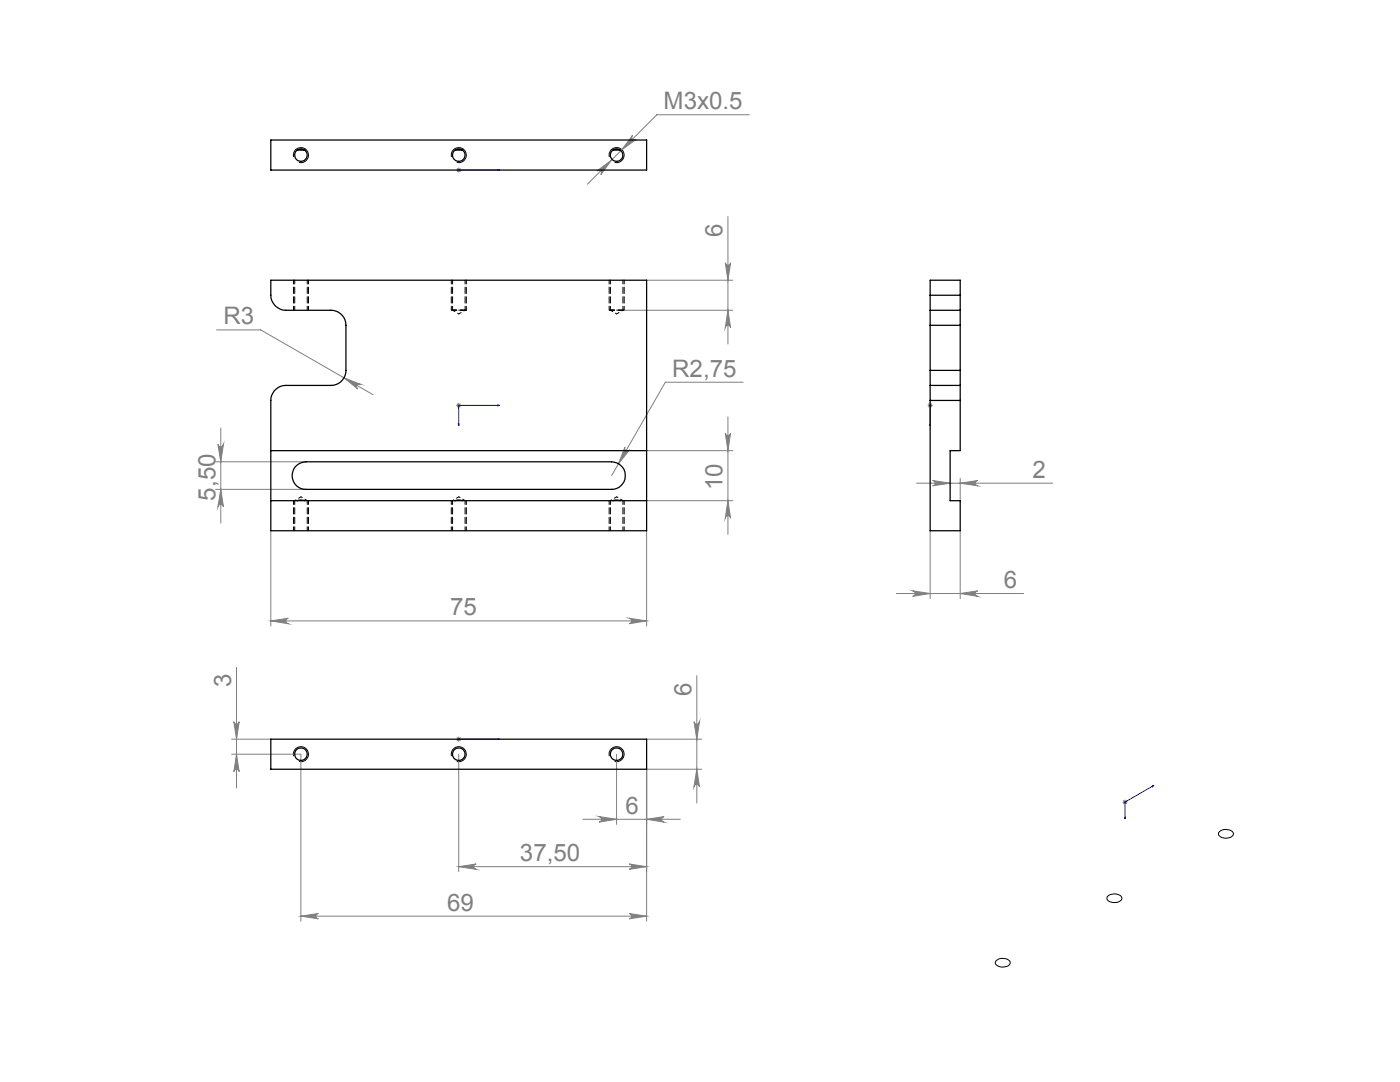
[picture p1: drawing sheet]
<svg xmlns="http://www.w3.org/2000/svg" width="279mm" height="216mm" viewBox="0 0 279 216" stroke-linecap="round" stroke-linejoin="round" font-family="sans-serif">
<defs><g id="words">
<g font-size="4.8" fill="#808080">
<text x="132.4" y="21.8">M3x0.5</text>
<text x="144.2" y="47.2" transform="rotate(-90 144.2 47.2)">6</text>
<text x="44.6" y="64.7">R3</text>
<text x="134.2" y="75.2">R2,75</text>
<text x="206.1" y="95.3">2</text>
<text x="43" y="99.9" transform="rotate(-90 43 99.9)">5,50</text>
<text x="144.2" y="97.9" transform="rotate(-90 144.2 97.9)">10</text>
<text x="200.3" y="117.3">6</text>
<text x="89.9" y="122.8">75</text>
<text x="46.1" y="137.2" transform="rotate(-90 46.1 137.2)">3</text>
<text x="138" y="138.8" transform="rotate(-90 138 138.8)">6</text>
<text x="124.9" y="162.4">6</text>
<text x="103.8" y="171.8">37,50</text>
<text x="89.2" y="181.7">69</text>
</g>
</g></defs>
<path d="M58.6 31.3a1.5 1.5 0 0 1 1.3-1.9 1.5 1.5 0 0 1 1.6 1.7 1.5 1.5 0 0 1-1.8 1.3M90.1 31.3a1.49 1.49 0 0 1 1.3-1.8 1.49 1.49 0 0 1 1.6 1.6 1.49 1.49 0 0 1-1.8 1.3M121.6 31.3a1.49 1.49 0 0 1 1.3-1.8 1.49 1.49 0 0 1 1.6 1.6 1.49 1.49 0 0 1-1.8 1.3M58.6 150.9a1.51 1.51 0 0 1 1.3-1.9 1.51 1.51 0 0 1 1.7 1.6 1.51 1.51 0 0 1-1.9 1.3M90.1 150.9a1.5 1.5 0 0 1 1.3-1.9 1.5 1.5 0 0 1 1.6 1.6 1.5 1.5 0 0 1-1.8 1.3M121.6 150.9a1.5 1.5 0 0 1 1.3-1.9 1.5 1.5 0 0 1 1.6 1.6 1.5 1.5 0 0 1-1.8 1.3M221 178.9a2 2 0 0 1 2.8 .1 .88 .88 0 0 1-.9 1.1 1.5 1.5 0 0 1-2-.9zM243.2 166.1a2.04 2.04 0 0 1 2.9 0 .88 .88 0 0 1-.9 1.1 1.44 1.44 0 0 1-2-.9zM198.7 191.8a2.04 2.04 0 0 1 2.9 0 .88 .88 0 0 1-1 1.1 1.48 1.48 0 0 1-2-.9z" fill="none" stroke="#000" stroke-width=".2"/>
<path d="M93 61.9h-2.9M124.5 61.9h-2.9" fill="none" stroke="#000" stroke-width=".2" stroke-dasharray="1.3 .6" stroke-dashoffset=".1" stroke-linecap="butt"/>
<path d="M93 61.9h-2.9M124.5 61.9h-2.9" fill="none" stroke="#000" stroke-width=".25" stroke-dasharray="1.3 .6" stroke-dashoffset=".1" stroke-linecap="butt"/>
<g fill="none" stroke="#00f" stroke-width=".2">
<path d="M91.4 33.9h.3zM91.5 33.9h.1M91.5 33.9h8.2M99.7 33.9h-.4h.4M91.4 84.6h.3l-.2 .4zM99.3 80.8l.4 .1-.4 .1zM99.7 80.9h-8.2v4.1M185.6 80.9h.1M185.6 85v-.4v.4M185.6 80.8v.2zM185.6 80.9v4.1M91.4 147.5h.3z"/>
<path d="M91.5 147.5h.1M91.5 147.5h8.2M99.7 147.5h-.4h.4M230 156.8l.3-.1-.3 .3zM230.3 156.7l-5.8 3.4v3.3M224.4 163.1l.2-.1-.1 .4z"/>
</g>
<g fill="none" stroke="#808080" stroke-width=".2">
<path d="M91.1 33.9h.9M91.2 33.6l.7 .7M91.5 33.4v1M91.9 33.6l-.7 .7M119.1 34.1l2.9-2.1-2.1 2.9a.54 .54 0 0 0 0-.8 .54 .54 0 0 0-.8 0zM126.2 27a.54 .54 0 0 0 0 .8 .54 .54 0 0 0 .8 0l-2.9 2.1zM149.5 22.9h-18.4l-13.9 13.9M129 55.9h17.3M144.7 52.4a.53 .53 0 0 0 .6 .5 .53 .53 0 0 0 .5-.5l-.5 3.5zM145.3 43.2v25.5M43.2 65.8h8.8l22.5 13M68.7 75.4l3.3 1.3a.54 .54 0 0 0-.7 .2 .54 .54 0 0 0 .1 .7z"/>
<path d="M124.6 61.9h21.7M145.3 61.9l.5 3.5a.53 .53 0 0 0-.5-.5 .53 .53 0 0 0-.6 .5zM148.3 76.3h-15.5l-10.7 18.6M43 92.1h18M43 97.6h18M43.5 88.7a.55 .55 0 0 0 .5 .5 .55 .55 0 0 0 .6-.5l-.5 3.4zM44.1 97.6l.5 3.5a.55 .55 0 0 0-.6-.5 .55 .55 0 0 0-.5 .5zM44.1 85.4v19M91.1 80.9h.9M91.2 80.5l.7 .7M91.5 80.4v1M91.9 80.5l-.7 .7"/>
<path d="M124.7 89.2a.55 .55 0 0 0 .2 .7 .55 .55 0 0 0 .8-.2l-2.3 2.8zM129 89.9h17.3M129 99.9h17.3M144.7 86.4a.53 .53 0 0 0 .6 .5 .53 .53 0 0 0 .5-.5l-.5 3.5zM145.3 99.9l.5 3.5a.53 .53 0 0 0-.5-.5 .53 .53 0 0 0-.6 .5zM145.3 83.2v23.4M182.9 96.4h27.2M185.1 80.9h1M185.3 80.5l.7 .7M185.6 80.4v1M186 80.5l-.7 .7M186.1 95.9l3.5 .5-3.5 .5a.53 .53 0 0 0 .5-.5 .53 .53 0 0 0-.5-.5z"/>
<path d="M191.6 96.4l3.5-.5a.53 .53 0 0 0-.5 .5 .53 .53 0 0 0 .5 .5zM191.6 95.4v4.5M54 105.9v19M129 105.9v19M178.9 118.4h25.4M182.1 117.9l3.5 .5-3.5 .6a.55 .55 0 0 0 .5-.6 .55 .55 0 0 0-.5-.5zM185.6 105.9v13.6M191.6 118.4l3.5-.5a.55 .55 0 0 0-.5 .5 .55 .55 0 0 0 .5 .6zM191.6 105.9v13.6M47.2 133.2v24M54 123.9h75M54 123.9l3.5-.5a.55 .55 0 0 0-.5 .5 .55 .55 0 0 0 .5 .6z"/>
<path d="M125.6 123.4l3.4 .5-3.4 .6a.55 .55 0 0 0 .5-.6 .55 .55 0 0 0-.5-.5zM139.1 134.8v25.4M46.2 147.5h7.8M46.2 150.5h13.8v33.3M46.7 144a.53 .53 0 0 0 .5 .5 .53 .53 0 0 0 .5-.5l-.5 3.5zM47.2 150.5l.5 3.5a.53 .53 0 0 0-.5-.5 .53 .53 0 0 0-.5 .5zM91.1 147.5h.9M91.2 147.1l.7 .7M91.5 150.5v23.4M91.5 147v1M91.9 147.1l-.7 .7M123 150.5v14"/>
<path d="M129 147.5h11.1M138.5 144a.55 .55 0 0 0 .5 .5 .55 .55 0 0 0 .6-.5l-.5 3.5zM139.1 153.5l.5 3.5a.55 .55 0 0 0-.6-.5 .55 .55 0 0 0-.5 .5zM140.1 153.5h-11.1v30.3M224.2 159.7l.7 .7M224.5 159.6v.9M224.9 159.7l-.7 .7M91.5 172.9h37.5M91.5 172.9l3.5-.5a.53 .53 0 0 0-.5 .5 .53 .53 0 0 0 .5 .6zM116.3 163.5h19.5M119.6 162.9l3.4 .6-3.4 .5a.55 .55 0 0 0 .5-.5 .55 .55 0 0 0-.5-.6zM125.6 172.4l3.4 .5-3.4 .6a.53 .53 0 0 0 .5-.6 .53 .53 0 0 0-.5-.5z"/>
<path d="M129 163.5l3.5-.6a.55 .55 0 0 0-.5 .6 .55 .55 0 0 0 .5 .5zM224 160.1h1M60 182.8h69M60 182.8l3.5-.5a.53 .53 0 0 0-.5 .5 .53 .53 0 0 0 .5 .5zM125.6 182.3l3.4 .5-3.4 .5a.53 .53 0 0 0 .5-.5 .53 .53 0 0 0-.5-.5z"/>
</g>
<path d="M58.6 55.9v6M90.1 55.9v6M121.6 55.9v6M61.6 61.9v-6M93.1 61.9v-6M124.6 61.9v-6M58.6 99.9v6M90.1 99.9v6M121.6 99.9v6M61.6 105.9v-6M93.1 105.9v-6M124.6 105.9v-6" fill="none" stroke="#000" stroke-width=".2" stroke-dasharray="1.3 .6" stroke-dashoffset=".5"/>
<path d="M93.1 61.9h-.1M124.6 61.9h-.1" fill="none" stroke="#000" stroke-width=".2" stroke-dasharray="1.3 .6"/>
<path d="M93.1 61.9h-.1M124.6 61.9h-.1" fill="none" stroke="#000" stroke-width=".25" stroke-dasharray="1.3 .6"/>
<g fill="#00f">
<path d="M91.4 84.6h.3l-.2 .4zM99.3 80.8l.4 .1-.4 .1z"/>
<path d="M91.4 147.5h.3zM99.3 147.5h.4z"/>
<path d="M91.4 33.9h.3zM99.3 33.9h.4z"/>
<path d="M224.4 163.1l.2-.1-.1 .4zM230 156.8l.3-.1-.3 .3zM185.6 84.6v.4zM185.6 80.8v.2z"/>
</g>
<g fill="#808080">
<path d="M68.7 75.4l2.7 2.2a.54 .54 0 0 1-.2-.7 .54 .54 0 0 1 .8-.2zM124.7 89.2l-1.3 3.3 2.3-2.8a.55 .55 0 0 1-.8 .2 .55 .55 0 0 1-.2-.7zM186.1 95.9l3.5 .5-3.5 .5a.53 .53 0 0 0 .5-.5 .53 .53 0 0 0-.5-.5zM191.6 96.4l3.5-.5a.53 .53 0 0 0-.5 .5 .53 .53 0 0 0 .5 .5zM119.1 34.1a.54 .54 0 0 1 .8 0 .54 .54 0 0 1 0 .8l2.1-2.9zM126.2 27l-2.1 2.9 2.9-2.1a.54 .54 0 0 1-.8 0 .54 .54 0 0 1 0-.8z"/>
<path d="M182.1 117.9l3.5 .5-3.5 .6a.55 .55 0 0 0 .5-.6 .55 .55 0 0 0-.5-.5zM191.6 118.4l3.5-.5a.55 .55 0 0 0-.5 .5 .55 .55 0 0 0 .5 .6z"/>
<path d="M129 163.5l3.5-.6a.55 .55 0 0 0-.5 .6 .55 .55 0 0 0 .5 .5zM119.6 162.9l3.4 .6-3.4 .5a.55 .55 0 0 0 .5-.5 .55 .55 0 0 0-.5-.6zM125.6 172.4l3.4 .5-3.4 .6a.53 .53 0 0 0 .5-.6 .53 .53 0 0 0-.5-.5zM91.5 172.9l3.5-.5a.53 .53 0 0 0-.5 .5 .53 .53 0 0 0 .5 .6zM125.6 182.3l3.4 .5-3.4 .5a.53 .53 0 0 0 .5-.5 .53 .53 0 0 0-.5-.5zM60 182.8l3.5-.5a.53 .53 0 0 0-.5 .5 .53 .53 0 0 0 .5 .5z"/>
<path d="M144.7 86.4a.53 .53 0 0 0 .6 .5 .53 .53 0 0 0 .5-.5l-.5 3.5zM145.3 99.9l.5 3.5a.53 .53 0 0 0-.5-.5 .53 .53 0 0 0-.6 .5zM43.5 88.7a.55 .55 0 0 0 .5 .5 .55 .55 0 0 0 .6-.5l-.5 3.4zM44.1 97.6l.5 3.5a.55 .55 0 0 0-.6-.5 .55 .55 0 0 0-.5 .5zM144.7 52.4a.53 .53 0 0 0 .6 .5 .53 .53 0 0 0 .5-.5l-.5 3.5zM145.3 61.9l.5 3.5a.53 .53 0 0 0-.5-.5 .53 .53 0 0 0-.6 .5z"/>
<path d="M138.5 144a.55 .55 0 0 0 .5 .5 .55 .55 0 0 0 .6-.5l-.5 3.5zM139.1 153.5l.5 3.5a.55 .55 0 0 0-.6-.5 .55 .55 0 0 0-.5 .5zM46.7 144a.53 .53 0 0 0 .5 .5 .53 .53 0 0 0 .5-.5l-.5 3.5zM47.2 150.5l.5 3.5a.53 .53 0 0 0-.5-.5 .53 .53 0 0 0-.5 .5z"/>
<path d="M54 123.9l3.5-.5a.55 .55 0 0 0-.5 .5 .55 .55 0 0 0 .5 .6zM125.6 123.4l3.4 .5-3.4 .6a.55 .55 0 0 0 .5-.6 .55 .55 0 0 0-.5-.5z"/>
</g>
<g fill="none" stroke="#000" stroke-width=".25">
<path d="M54 27.9h75v6h-75zM59.3 30h1.5M90.8 30h1.5M122.3 30h1.5M54 55.9h75v50h-75v-26a2.99 2.99 0 0 1 3-3h9a2.99 2.99 0 0 0 3-3v-9a2.99 2.99 0 0 0-3-3h-9a3 3 0 0 1-3-3zM185.6 58.9v3M185.6 58.9v-3h6v3M185.6 58.9h6M191.6 58.9v3M185.6 76.9v3M185.6 73.9v3M185.6 61.9v3"/>
<path d="M185.6 79.9v26h6v-6h-2v-10h2v-10M185.6 76.9h6M185.6 61.9h6M185.6 64.9v9M185.6 79.9h6M185.6 73.9h6M185.6 64.9h6M191.6 76.9v3M191.6 73.9v3M191.6 61.9v3M191.6 64.9v9M54 89.9h75"/>
<path d="M54 99.9h75M58.8 93.2a2.99 2.99 0 0 1 2.3-1.1h61a2.75 2.75 0 0 1 2.7 2.8 2.75 2.75 0 0 1-2.7 2.7h-61a2.76 2.76 0 0 1-2.5-1.5 2.76 2.76 0 0 1 .2-2.9zM59.3 99.9l.7-.1 .8 .1M90.8 99.9l.7-.1 .8 .1M122.3 99.9l.7-.1 .8 .1M54 147.5h75v6h-75z"/>
<circle cx="60.1" cy="30.9" r="1.26"/>
<circle cx="91.6" cy="30.9" r="1.26"/>
<circle cx="123" cy="31" r="1.25"/>
<circle cx="60.1" cy="150.5" r="1.26"/>
<circle cx="91.6" cy="150.5" r="1.26"/>
<circle cx="123" cy="150.5" r="1.25"/>
</g>
<path d="M90.3 61.9h1.3M91.6 61.9h1.2M121.8 61.9h1.3M123.1 61.9h1.2" fill="none" stroke="#000" stroke-width=".2" stroke-dasharray="1.3 .6" stroke-dashoffset=".6"/>
<path d="M90.3 61.9l1.3 .7M91.6 62.6l1.2-.7M121.8 61.9l1.3 .7M123.1 62.6l1.2-.7M60.1 99.1l-1.3 .8M61.3 99.9l-1.2-.8M91.6 99.1l-1.3 .8M92.8 99.9l-1.2-.8M123.1 99.1l-1.3 .8M124.3 99.9l-1.2-.8" fill="none" stroke="#000" stroke-width=".2" stroke-dasharray="1.3 .6" stroke-dashoffset=".7"/>
<path d="M58.8 55.9v6M90.3 55.9v6M121.8 55.9v6M61.3 61.9v-6M92.8 61.9v-6M124.3 61.9v-6M58.8 99.9v6M90.3 99.9v6M121.8 99.9v6M61.3 105.9v-6M92.8 105.9v-6M124.3 105.9v-6" fill="none" stroke="#000" stroke-width=".2" stroke-dasharray="1.3 .6" stroke-dashoffset=".5"/>
<use href="#words"/>
</svg>
